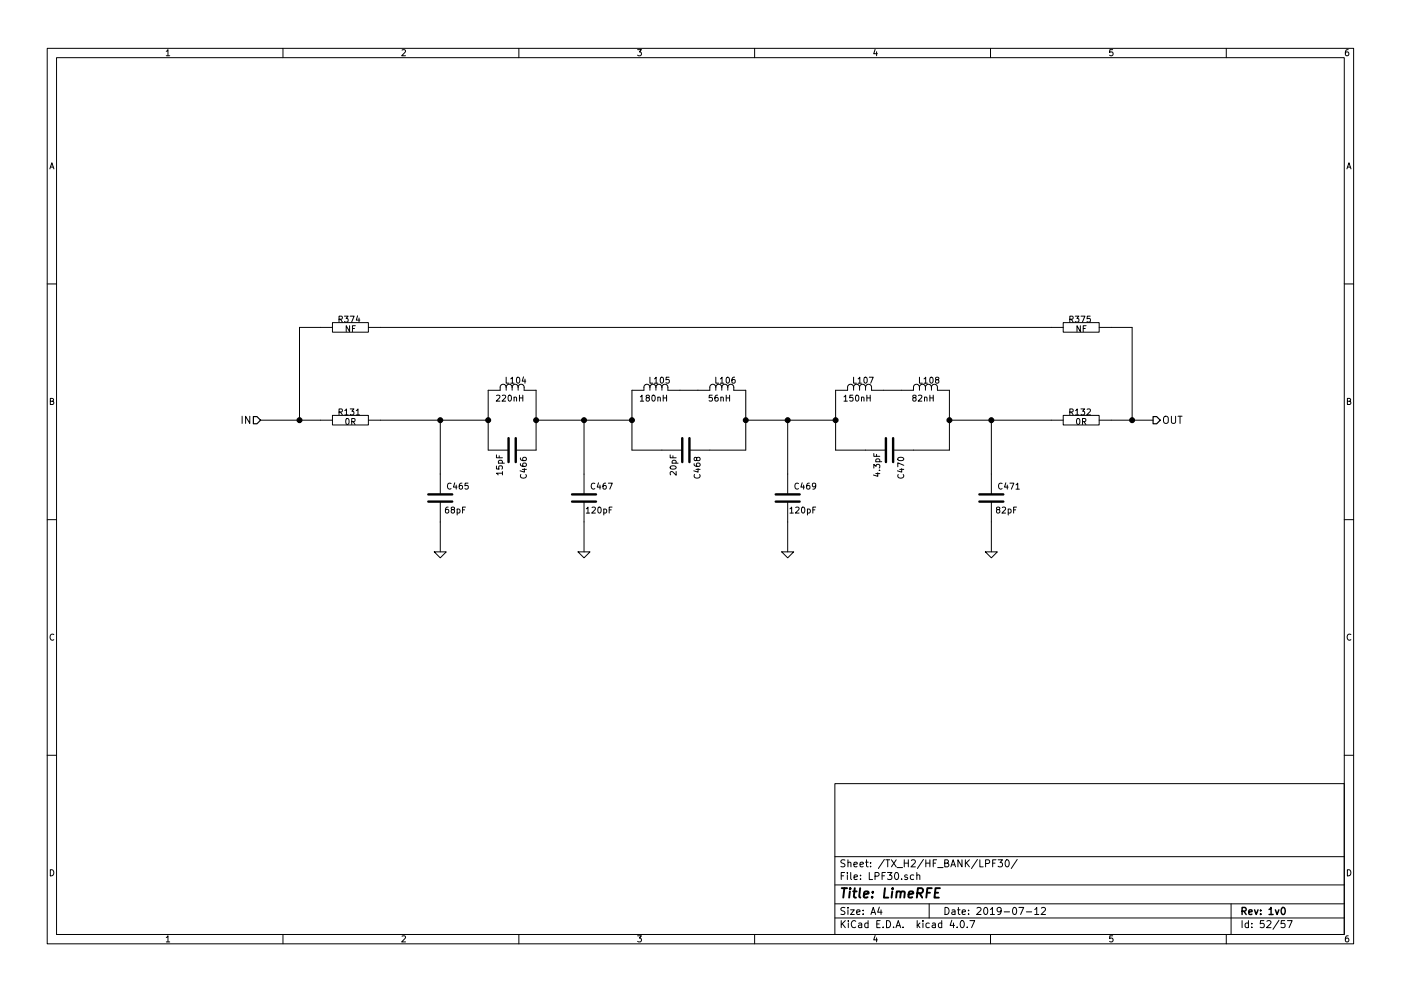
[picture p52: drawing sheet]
EESchema Schematic File Version 2
LIBS:LimeMicroBGD_Library
LIBS:power
LIBS:device
LIBS:transistors
LIBS:conn
LIBS:linear
LIBS:regul
LIBS:74xx
LIBS:cmos4000
LIBS:adc-dac
LIBS:memory
LIBS:xilinx
LIBS:special
LIBS:microcontrollers
LIBS:dsp
LIBS:microchip
LIBS:analog_switches
LIBS:motorola
LIBS:texas
LIBS:intel
LIBS:audio
LIBS:interface
LIBS:digital-audio
LIBS:philips
LIBS:display
LIBS:cypress
LIBS:siliconi
LIBS:opto
LIBS:atmel
LIBS:contrib
LIBS:valves
LIBS:Lime_RFE-cache
EELAYER 25 0
EELAYER END
$Descr A4 11693 8268
encoding utf-8
Sheet 52 57
Title "LimeRFE"
Date "2019-07-12"
Rev "1v0"
Comp ""
Comment1 ""
Comment2 ""
Comment3 ""
Comment4 ""
$EndDescr
Wire Wire Line
	3675 3500 3675 3950
Wire Wire Line
	4075 3250 4075 3750
Wire Wire Line
	4475 3250 4475 3750
Connection ~ 4475 3500
Wire Wire Line
	3175 3500 4075 3500
Connection ~ 4075 3500
Wire Wire Line
	4875 3950 4875 3500
Connection ~ 4875 3500
Wire Wire Line
	5275 3250 5275 3750
Wire Wire Line
	5275 3750 5525 3750
Wire Wire Line
	6225 3750 5925 3750
Wire Wire Line
	6225 3250 6225 3750
Wire Wire Line
	5825 3250 5675 3250
Wire Wire Line
	4475 3500 5275 3500
Connection ~ 5275 3500
Wire Wire Line
	6975 3750 7225 3750
Wire Wire Line
	7925 3750 7625 3750
Wire Wire Line
	7925 3250 7925 3750
Wire Wire Line
	7525 3250 7375 3250
Connection ~ 6975 3500
Wire Wire Line
	6225 3500 6975 3500
Connection ~ 6225 3500
Wire Wire Line
	6975 3250 6975 3750
Wire Wire Line
	6575 3950 6575 3500
Connection ~ 6575 3500
Wire Wire Line
	7925 3500 8775 3500
Wire Wire Line
	8275 3500 8275 3950
Connection ~ 7925 3500
$Comp
L GND #PWR468
U 1 1
P 3675 4600
AR Path="/5CAD20EB/5C58761B/5D2A72F1" Ref="#PWR468"  Part="1" 
AR Path="/5CD70128/5D1FA13B/5D1FB8AA/5D2A72F1" Ref="#PWR883"  Part="1" 
AR Path="/5CD70128/5D1FA13B/5D6AAE97/5D2A72F1" Ref="#PWR01029"  Part="1" 
F 0 "#PWR01029" H 3675 4600 30  0001 C CNN
F 1 "GND" H 3675 4530 30  0001 C CNN
F 2 "" H 3675 4600 60  0001 C CNN
F 3 "" H 3675 4600 60  0001 C CNN
	1    3675 4600
	1    0    0    -1  
$EndComp
$Comp
L GND #PWR469
U 1 1
P 4875 4600
AR Path="/5CAD20EB/5C58761B/5D2A72F7" Ref="#PWR469"  Part="1" 
AR Path="/5CD70128/5D1FA13B/5D1FB8AA/5D2A72F7" Ref="#PWR884"  Part="1" 
AR Path="/5CD70128/5D1FA13B/5D6AAE97/5D2A72F7" Ref="#PWR01030"  Part="1" 
F 0 "#PWR01030" H 4875 4600 30  0001 C CNN
F 1 "GND" H 4875 4530 30  0001 C CNN
F 2 "" H 4875 4600 60  0001 C CNN
F 3 "" H 4875 4600 60  0001 C CNN
	1    4875 4600
	1    0    0    -1  
$EndComp
$Comp
L GND #PWR470
U 1 1
P 6575 4600
AR Path="/5CAD20EB/5C58761B/5D2A72FD" Ref="#PWR470"  Part="1" 
AR Path="/5CD70128/5D1FA13B/5D1FB8AA/5D2A72FD" Ref="#PWR885"  Part="1" 
AR Path="/5CD70128/5D1FA13B/5D6AAE97/5D2A72FD" Ref="#PWR01031"  Part="1" 
F 0 "#PWR01031" H 6575 4600 30  0001 C CNN
F 1 "GND" H 6575 4530 30  0001 C CNN
F 2 "" H 6575 4600 60  0001 C CNN
F 3 "" H 6575 4600 60  0001 C CNN
	1    6575 4600
	1    0    0    -1  
$EndComp
$Comp
L GND #PWR471
U 1 1
P 8275 4600
AR Path="/5CAD20EB/5C58761B/5D2A7303" Ref="#PWR471"  Part="1" 
AR Path="/5CD70128/5D1FA13B/5D1FB8AA/5D2A7303" Ref="#PWR886"  Part="1" 
AR Path="/5CD70128/5D1FA13B/5D6AAE97/5D2A7303" Ref="#PWR01032"  Part="1" 
F 0 "#PWR01032" H 8275 4600 30  0001 C CNN
F 1 "GND" H 8275 4530 30  0001 C CNN
F 2 "" H 8275 4600 60  0001 C CNN
F 3 "" H 8275 4600 60  0001 C CNN
	1    8275 4600
	1    0    0    -1  
$EndComp
Wire Wire Line
	8275 4600 8275 4350
Wire Wire Line
	6575 4600 6575 4350
Wire Wire Line
	4875 4600 4875 4350
Wire Wire Line
	3675 4600 3675 4350
Connection ~ 8275 3500
Connection ~ 3675 3500
Text HLabel 9625 3500 2    60   Output ~ 0
OUT
Wire Wire Line
	9275 3500 9625 3500
Text HLabel 2175 3500 0    60   Input ~ 0
IN
Wire Wire Line
	2175 3500 2675 3500
Wire Wire Line
	2675 2725 2500 2725
Wire Wire Line
	2500 2725 2500 3500
Connection ~ 2500 3500
Wire Wire Line
	9275 2725 9450 2725
Wire Wire Line
	9450 2725 9450 3500
Connection ~ 9450 3500
Wire Wire Line
	3175 2725 8775 2725
$Comp
L 0RNF_0805_Yageo R375
U 1 1
P 9025 2725
AR Path="/5CD70128/5D1FA13B/5D1FB8AA/5D5D9308" Ref="R375"  Part="1" 
AR Path="/5CAD20EB/5C58761B/5D5D9308" Ref="R373"  Part="1" 
AR Path="/5CD70128/5D1FA13B/5D6AAE97/5D5D9308" Ref="R375"  Part="1" 
F 0 "R375" H 9015 2795 50  0000 C CNN
F 1 "0RNF_0805_Yageo" H 9025 2875 50  0001 C CNN
F 2 "SMD0805" H 9025 2975 60  0001 C CNN
F 3 "" H 9015 2795 60  0000 C CNN
F 4 "Mouser" H 9025 3375 60  0001 C CNN "Vendor"
F 5 "603-RC0805JR-070RL" H 9025 3475 60  0001 C CNN "Vendor Part Number"
F 6 "Yageo" H 9025 3275 60  0001 C CNN "Manufacturer"
F 7 "RC0805JR-070RL" H 9025 3175 60  0001 C CNN "Manufacturer Part Number"
F 8 "Thick Film Resistors - SMD ZERO OHM JUMPER" H 9025 3075 60  0001 C CNN "Description"
F 9 "NF" H 9025 2715 50  0000 C CNN "Component Value"
	1    9025 2725
	1    0    0    -1  
$EndComp
$Comp
L 0RNF_0805_Yageo R374
U 1 1
P 2925 2725
AR Path="/5CD70128/5D1FA13B/5D1FB8AA/5D5D975D" Ref="R374"  Part="1" 
AR Path="/5CAD20EB/5C58761B/5D5D975D" Ref="R328"  Part="1" 
AR Path="/5CD70128/5D1FA13B/5D6AAE97/5D5D975D" Ref="R374"  Part="1" 
F 0 "R374" H 2915 2795 50  0000 C CNN
F 1 "0RNF_0805_Yageo" H 2925 2875 50  0001 C CNN
F 2 "SMD0805" H 2925 2975 60  0001 C CNN
F 3 "" H 2915 2795 60  0000 C CNN
F 4 "Mouser" H 2925 3375 60  0001 C CNN "Vendor"
F 5 "603-RC0805JR-070RL" H 2925 3475 60  0001 C CNN "Vendor Part Number"
F 6 "Yageo" H 2925 3275 60  0001 C CNN "Manufacturer"
F 7 "RC0805JR-070RL" H 2925 3175 60  0001 C CNN "Manufacturer Part Number"
F 8 "Thick Film Resistors - SMD ZERO OHM JUMPER" H 2925 3075 60  0001 C CNN "Description"
F 9 "NF" H 2925 2715 50  0000 C CNN "Component Value"
	1    2925 2725
	1    0    0    -1  
$EndComp
$Comp
L 0R_0805 R131
U 1 1
P 2925 3500
AR Path="/5CD70128/5D1FA13B/5D1FB8AA/5D69D3A8" Ref="R131"  Part="1" 
AR Path="/5CAD20EB/5C58761B/5D69D3A8" Ref="R370"  Part="1" 
AR Path="/5CD70128/5D1FA13B/5D6AAE97/5D69D3A8" Ref="R131"  Part="1" 
F 0 "R131" H 2915 3570 50  0000 C CNN
F 1 "0R_0805" H 2925 3750 50  0001 C CNN
F 2 "SMD0805" H 2925 3850 60  0001 C CNN
F 3 "" V 2925 3500 60  0000 C CNN
F 4 "Mouser" H 2925 4350 60  0001 C CNN "Vendor"
F 5 "71-RCS08050000Z0EA" H 2945 4230 60  0001 C CNN "Vendor Part Number"
F 6 "Vishay Dale" H 2925 4150 60  0001 C CNN "Manufacturer"
F 7 "RCS08050000Z0EA" H 2925 4050 60  0001 C CNN "Manufacturer Part Number"
F 8 "Thick Film Resistors - SMD 0.4watt ZeroOhms" H 2925 3950 60  0001 C CNN "Description"
F 9 "0R" H 2925 3490 50  0000 C CNN "Component Value"
	1    2925 3500
	1    0    0    -1  
$EndComp
$Comp
L 0R_0805 R132
U 1 1
P 9025 3500
AR Path="/5CD70128/5D1FA13B/5D1FB8AA/5D63E8A9" Ref="R132"  Part="1" 
AR Path="/5CAD20EB/5C58761B/5D63E8A9" Ref="R371"  Part="1" 
AR Path="/5CD70128/5D1FA13B/5D6AAE97/5D63E8A9" Ref="R132"  Part="1" 
F 0 "R132" H 9015 3570 50  0000 C CNN
F 1 "0R_0805" H 9025 3750 50  0001 C CNN
F 2 "SMD0805" H 9025 3850 60  0001 C CNN
F 3 "" V 9025 3500 60  0000 C CNN
F 4 "Mouser" H 9025 4350 60  0001 C CNN "Vendor"
F 5 "71-RCS08050000Z0EA" H 9045 4230 60  0001 C CNN "Vendor Part Number"
F 6 "Vishay Dale" H 9025 4150 60  0001 C CNN "Manufacturer"
F 7 "RCS08050000Z0EA" H 9025 4050 60  0001 C CNN "Manufacturer Part Number"
F 8 "Thick Film Resistors - SMD 0.4watt ZeroOhms" H 9025 3950 60  0001 C CNN "Description"
F 9 "0R" H 9025 3490 50  0000 C CNN "Component Value"
	1    9025 3500
	1    0    0    -1  
$EndComp
$Comp
L 82nH_0805_0805HP-82NXJRB L108
U 1 1
P 7725 3250
F 0 "L108" V 7640 3280 50  0000 C CNN
F 1 "82nH_0805_0805HP-82NXJRB" H 7725 3500 50  0001 C CNN
F 2 "SMD0805" H 7725 3600 60  0001 C CNN
F 3 "" H 7725 3250 60  0000 C CNN
F 4 "Mouser" H 7725 4100 60  0001 C CNN "Vendor"
F 5 "994-0805HP-82NXJRB" H 7725 4000 60  0001 C CNN "Vendor Part Number"
F 6 "Coilcraft" H 7725 3900 60  0001 C CNN "Manufacturer"
F 7 "0805HP-82NXJRB" H 7725 3800 60  0001 C CNN "Manufacturer Part Number"
F 8 "Fixed Inductors 82nH 5% 0.82A" H 7725 3700 60  0001 C CNN "Description"
F 9 "82nH" V 7790 3230 50  0000 C CNN "Component Value"
	1    7725 3250
	0    1    1    0   
$EndComp
$Comp
L 150nH_0805_0805HP-151XGRB L107
U 1 1
P 7175 3250
F 0 "L107" V 7090 3280 50  0000 C CNN
F 1 "150nH_0805_0805HP-151XGRB" H 7175 3500 50  0001 C CNN
F 2 "SMD0805" H 7175 3600 60  0001 C CNN
F 3 "" H 7175 3250 60  0000 C CNN
F 4 "Mouser" H 7175 4100 60  0001 C CNN "Vendor"
F 5 "994-0805HP-151XGRB" H 7175 4000 60  0001 C CNN "Vendor Part Number"
F 6 "Coilcraft" H 7175 3900 60  0001 C CNN "Manufacturer"
F 7 "0805HP-151XGRB" H 7175 3800 60  0001 C CNN "Manufacturer Part Number"
F 8 "Fixed Inductors 150nH 2% 0.6A" H 7175 3700 60  0001 C CNN "Description"
F 9 "150nH" V 7240 3230 50  0000 C CNN "Component Value"
	1    7175 3250
	0    1    1    0   
$EndComp
$Comp
L 56nH_0805_0805HP-56NXGRB L106
U 1 1
P 6025 3250
F 0 "L106" V 5940 3280 50  0000 C CNN
F 1 "56nH_0805_0805HP-56NXGRB" H 6025 3500 50  0001 C CNN
F 2 "SMD0805" H 6025 3600 60  0001 C CNN
F 3 "" H 6025 3250 60  0000 C CNN
F 4 "Mouser" H 6025 4100 60  0001 C CNN "Vendor"
F 5 "994-0805HP-56NXGRB" H 6025 4000 60  0001 C CNN "Vendor Part Number"
F 6 "Coilcraft" H 6025 3900 60  0001 C CNN "Manufacturer"
F 7 "0805HP-56NXGRB" H 6025 3800 60  0001 C CNN "Manufacturer Part Number"
F 8 "Fixed Inductors 56nH 2% 0.95A" H 6025 3700 60  0001 C CNN "Description"
F 9 "56nH" V 6090 3230 50  0000 C CNN "Component Value"
	1    6025 3250
	0    1    1    0   
$EndComp
$Comp
L 180nH_0805_0805HP-181XGRB L105
U 1 1
P 5475 3250
F 0 "L105" V 5390 3280 50  0000 C CNN
F 1 "180nH_0805_0805HP-181XGRB" H 5475 3500 50  0001 C CNN
F 2 "SMD0805" H 5475 3600 60  0001 C CNN
F 3 "" H 5475 3250 60  0000 C CNN
F 4 "Mouser" H 5475 4100 60  0001 C CNN "Vendor"
F 5 "994-0805HP-181XGRB" H 5475 4000 60  0001 C CNN "Vendor Part Number"
F 6 "Coilcraft" H 5475 3900 60  0001 C CNN "Manufacturer"
F 7 "0805HP-181XGRB" H 5475 3800 60  0001 C CNN "Manufacturer Part Number"
F 8 "Fixed Inductors 180nH 2% 0.54A" H 5475 3700 60  0001 C CNN "Description"
F 9 "180nH" V 5540 3230 50  0000 C CNN "Component Value"
	1    5475 3250
	0    1    1    0   
$EndComp
$Comp
L 220nH_0805_0805HP-221XGRB L104
U 1 1
P 4275 3250
F 0 "L104" V 4190 3280 50  0000 C CNN
F 1 "220nH_0805_0805HP-221XGRB" H 4275 3500 50  0001 C CNN
F 2 "SMD0805" H 4275 3600 60  0001 C CNN
F 3 "" H 4275 3250 60  0000 C CNN
F 4 "Mouser" H 4275 4100 60  0001 C CNN "Vendor"
F 5 "994-0805HP-221XGRB" H 4275 4000 60  0001 C CNN "Vendor Part Number"
F 6 "Coilcraft" H 4275 3900 60  0001 C CNN "Manufacturer"
F 7 "0805HP-221XGRB" H 4275 3800 60  0001 C CNN "Manufacturer Part Number"
F 8 "Fixed Inductors 220nH 2% 0.5A DCR=0.426Ohms" H 4275 3700 60  0001 C CNN "Description"
F 9 "220nH" V 4340 3230 50  0000 C CNN "Component Value"
	1    4275 3250
	0    1    1    0   
$EndComp
$Comp
L 68pF_0402_GCM1555C1H680JA16J C465
U 1 1
P 3675 4150
F 0 "C465" H 3725 4250 50  0000 L CNN
F 1 "68pF_0402_GCM1555C1H680JA16J" H 3325 4550 50  0001 L CNN
F 2 "SMD0402" H 3675 4450 39  0001 C CNN
F 3 "" H 3725 4250 60  0000 C CNN
F 4 "Mouser" H 3675 4650 60  0001 C CNN "Vendor"
F 5 "81-GCM1555C1H680JA6J" H 3625 4750 60  0001 C CNN "Vendor Part Number"
F 6 "Murata Electronics" H 3675 4850 60  0001 C CNN "Manufacturer"
F 7 "GCM1555C1H680JA16J" H 3725 4950 60  0001 C CNN "Manufacturer Part Number"
F 8 "Multilayer Ceramic Capacitors MLCC - SMD/SMT 0402 68pF 50volts C0G 5%" H 3775 5050 60  0001 C CNN "Description"
F 9 "68pF" H 3800 4050 50  0000 C CNN "Component Value"
	1    3675 4150
	1    0    0    -1  
$EndComp
$Comp
L 15pF_0402_GJM1555C1H150JB01D C466
U 1 1
P 4275 3750
F 0 "C466" H 4325 3850 50  0000 L CNN
F 1 "15pF_0402_GJM1555C1H150JB01D" H 3925 4150 50  0001 L CNN
F 2 "SMD0402" H 4275 4050 39  0001 C CNN
F 3 "" H 4325 3850 60  0000 C CNN
F 4 "Mouser" H 4275 4250 60  0001 C CNN "Vendor"
F 5 "81-GJM1555C1H150JB1D" H 4225 4350 60  0001 C CNN "Vendor Part Number"
F 6 "Murata Electronics" H 4275 4450 60  0001 C CNN "Manufacturer"
F 7 "GJM1555C1H150JB01D" H 4325 4550 60  0001 C CNN "Manufacturer Part Number"
F 8 "Multilayer Ceramic Capacitors MLCC - SMD/SMT 0402 15pF 50Volts C0G 5%" H 4375 4650 60  0001 C CNN "Description"
F 9 "15pF" H 4400 3650 50  0000 C CNN "Component Value"
	1    4275 3750
	0    1    1    0   
$EndComp
$Comp
L 120pF_0603_GRM1885C2A121JA01D C467
U 1 1
P 4875 4150
F 0 "C467" H 4925 4250 50  0000 L CNN
F 1 "120pF_0603_GRM1885C2A121JA01D" H 4225 4850 50  0001 L CNN
F 2 "SMD0603" H 4875 4750 60  0001 C CNN
F 3 "" H 4875 4150 60  0000 C CNN
F 4 "Mouser" H 4875 5350 60  0001 C CNN "Vendor"
F 5 "81-GRM1885C2A121JA01" H 4825 5250 60  0001 C CNN "Vendor Part Number"
F 6 "Murata Electronics" H 4825 5150 60  0001 C CNN "Manufacturer"
F 7 "GRM1885C2A121JA01D" H 4825 5050 60  0001 C CNN "Manufacturer Part Number"
F 8 "Multilayer Ceramic Capacitors MLCC - SMD/SMT 0603 120pF 100volts C0G 5%" H 4825 4950 60  0001 C CNN "Description"
F 9 "120pF" H 5000 4050 50  0000 C CNN "Component Value"
	1    4875 4150
	1    0    0    -1  
$EndComp
$Comp
L 120pF_0603_GRM1885C2A121JA01D C469
U 1 1
P 6575 4150
F 0 "C469" H 6625 4250 50  0000 L CNN
F 1 "120pF_0603_GRM1885C2A121JA01D" H 5925 4850 50  0001 L CNN
F 2 "SMD0603" H 6575 4750 60  0001 C CNN
F 3 "" H 6575 4150 60  0000 C CNN
F 4 "Mouser" H 6575 5350 60  0001 C CNN "Vendor"
F 5 "81-GRM1885C2A121JA01" H 6525 5250 60  0001 C CNN "Vendor Part Number"
F 6 "Murata Electronics" H 6525 5150 60  0001 C CNN "Manufacturer"
F 7 "GRM1885C2A121JA01D" H 6525 5050 60  0001 C CNN "Manufacturer Part Number"
F 8 "Multilayer Ceramic Capacitors MLCC - SMD/SMT 0603 120pF 100volts C0G 5%" H 6525 4950 60  0001 C CNN "Description"
F 9 "120pF" H 6700 4050 50  0000 C CNN "Component Value"
	1    6575 4150
	1    0    0    -1  
$EndComp
$Comp
L 20pF_0402_GJM1555C1H200GB01D C468
U 1 1
P 5725 3750
F 0 "C468" H 5775 3850 50  0000 L CNN
F 1 "20pF_0402_GJM1555C1H200GB01D" H 5375 4150 50  0001 L CNN
F 2 "SMD0402" H 5725 4050 39  0001 C CNN
F 3 "" H 5775 3850 60  0000 C CNN
F 4 "Mouser" H 5725 4250 60  0001 C CNN "Vendor"
F 5 "81-GJM1555C1H200GB01" H 5675 4350 60  0001 C CNN "Vendor Part Number"
F 6 "Murata Electronics" H 5725 4450 60  0001 C CNN "Manufacturer"
F 7 "GJM1555C1H200GB01D" H 5775 4550 60  0001 C CNN "Manufacturer Part Number"
F 8 "Multilayer Ceramic Capacitors MLCC - SMD/SMT 0402 20pF 50Volts C0G 2%" H 5825 4650 60  0001 C CNN "Description"
F 9 "20pF" H 5850 3650 50  0000 C CNN "Component Value"
	1    5725 3750
	0    1    1    0   
$EndComp
$Comp
L 4.3pF_0402_GCM1555C1H4R3CA16D C470
U 1 1
P 7425 3750
F 0 "C470" H 7475 3850 50  0000 L CNN
F 1 "4.3pF_0402_GCM1555C1H4R3CA16D" H 7075 4150 50  0001 L CNN
F 2 "SMD0402" H 7425 4050 39  0001 C CNN
F 3 "" H 7475 3850 60  0000 C CNN
F 4 "Mouser" H 7425 4250 60  0001 C CNN "Vendor"
F 5 "81-GCM1555C1H4R3CA6D" H 7375 4350 60  0001 C CNN "Vendor Part Number"
F 6 "Murata Electronics" H 7425 4450 60  0001 C CNN "Manufacturer"
F 7 "GCM1555C1H4R3CA16D" H 7475 4550 60  0001 C CNN "Manufacturer Part Number"
F 8 "Multilayer Ceramic Capacitors MLCC - SMD/SMT 0402 4.3pF 50volts C0G" H 7525 4650 60  0001 C CNN "Description"
F 9 "4.3pF" H 7550 3650 50  0000 C CNN "Component Value"
	1    7425 3750
	0    1    1    0   
$EndComp
$Comp
L 82pF_0603_GRM1885C1H820JA01D C471
U 1 1
P 8275 4150
F 0 "C471" H 8325 4250 50  0000 L CNN
F 1 "82pF_0603_GRM1885C1H820JA01D" H 7625 4600 50  0001 L CNN
F 2 "SMD0603" H 8275 4500 60  0001 C CNN
F 3 "" H 8275 4150 60  0000 C CNN
F 4 "Mouser" H 8275 5100 60  0001 C CNN "Vendor"
F 5 "81-GRM39C820J50" H 8275 5000 60  0001 C CNN "Vendor Part Number"
F 6 "Murata Electronics" H 8275 4900 60  0001 C CNN "Manufacturer"
F 7 "GRM1885C1H820JA01D" H 8275 4800 60  0001 C CNN "Manufacturer Part Number"
F 8 "Multilayer Ceramic Capacitors MLCC - SMD/SMT 0603 82pF 50volts C0G 5%" H 8275 4700 60  0001 C CNN "Description"
F 9 "82pF" H 8400 4050 50  0000 C CNN "Component Value"
	1    8275 4150
	1    0    0    -1  
$EndComp
$EndSCHEMATC
